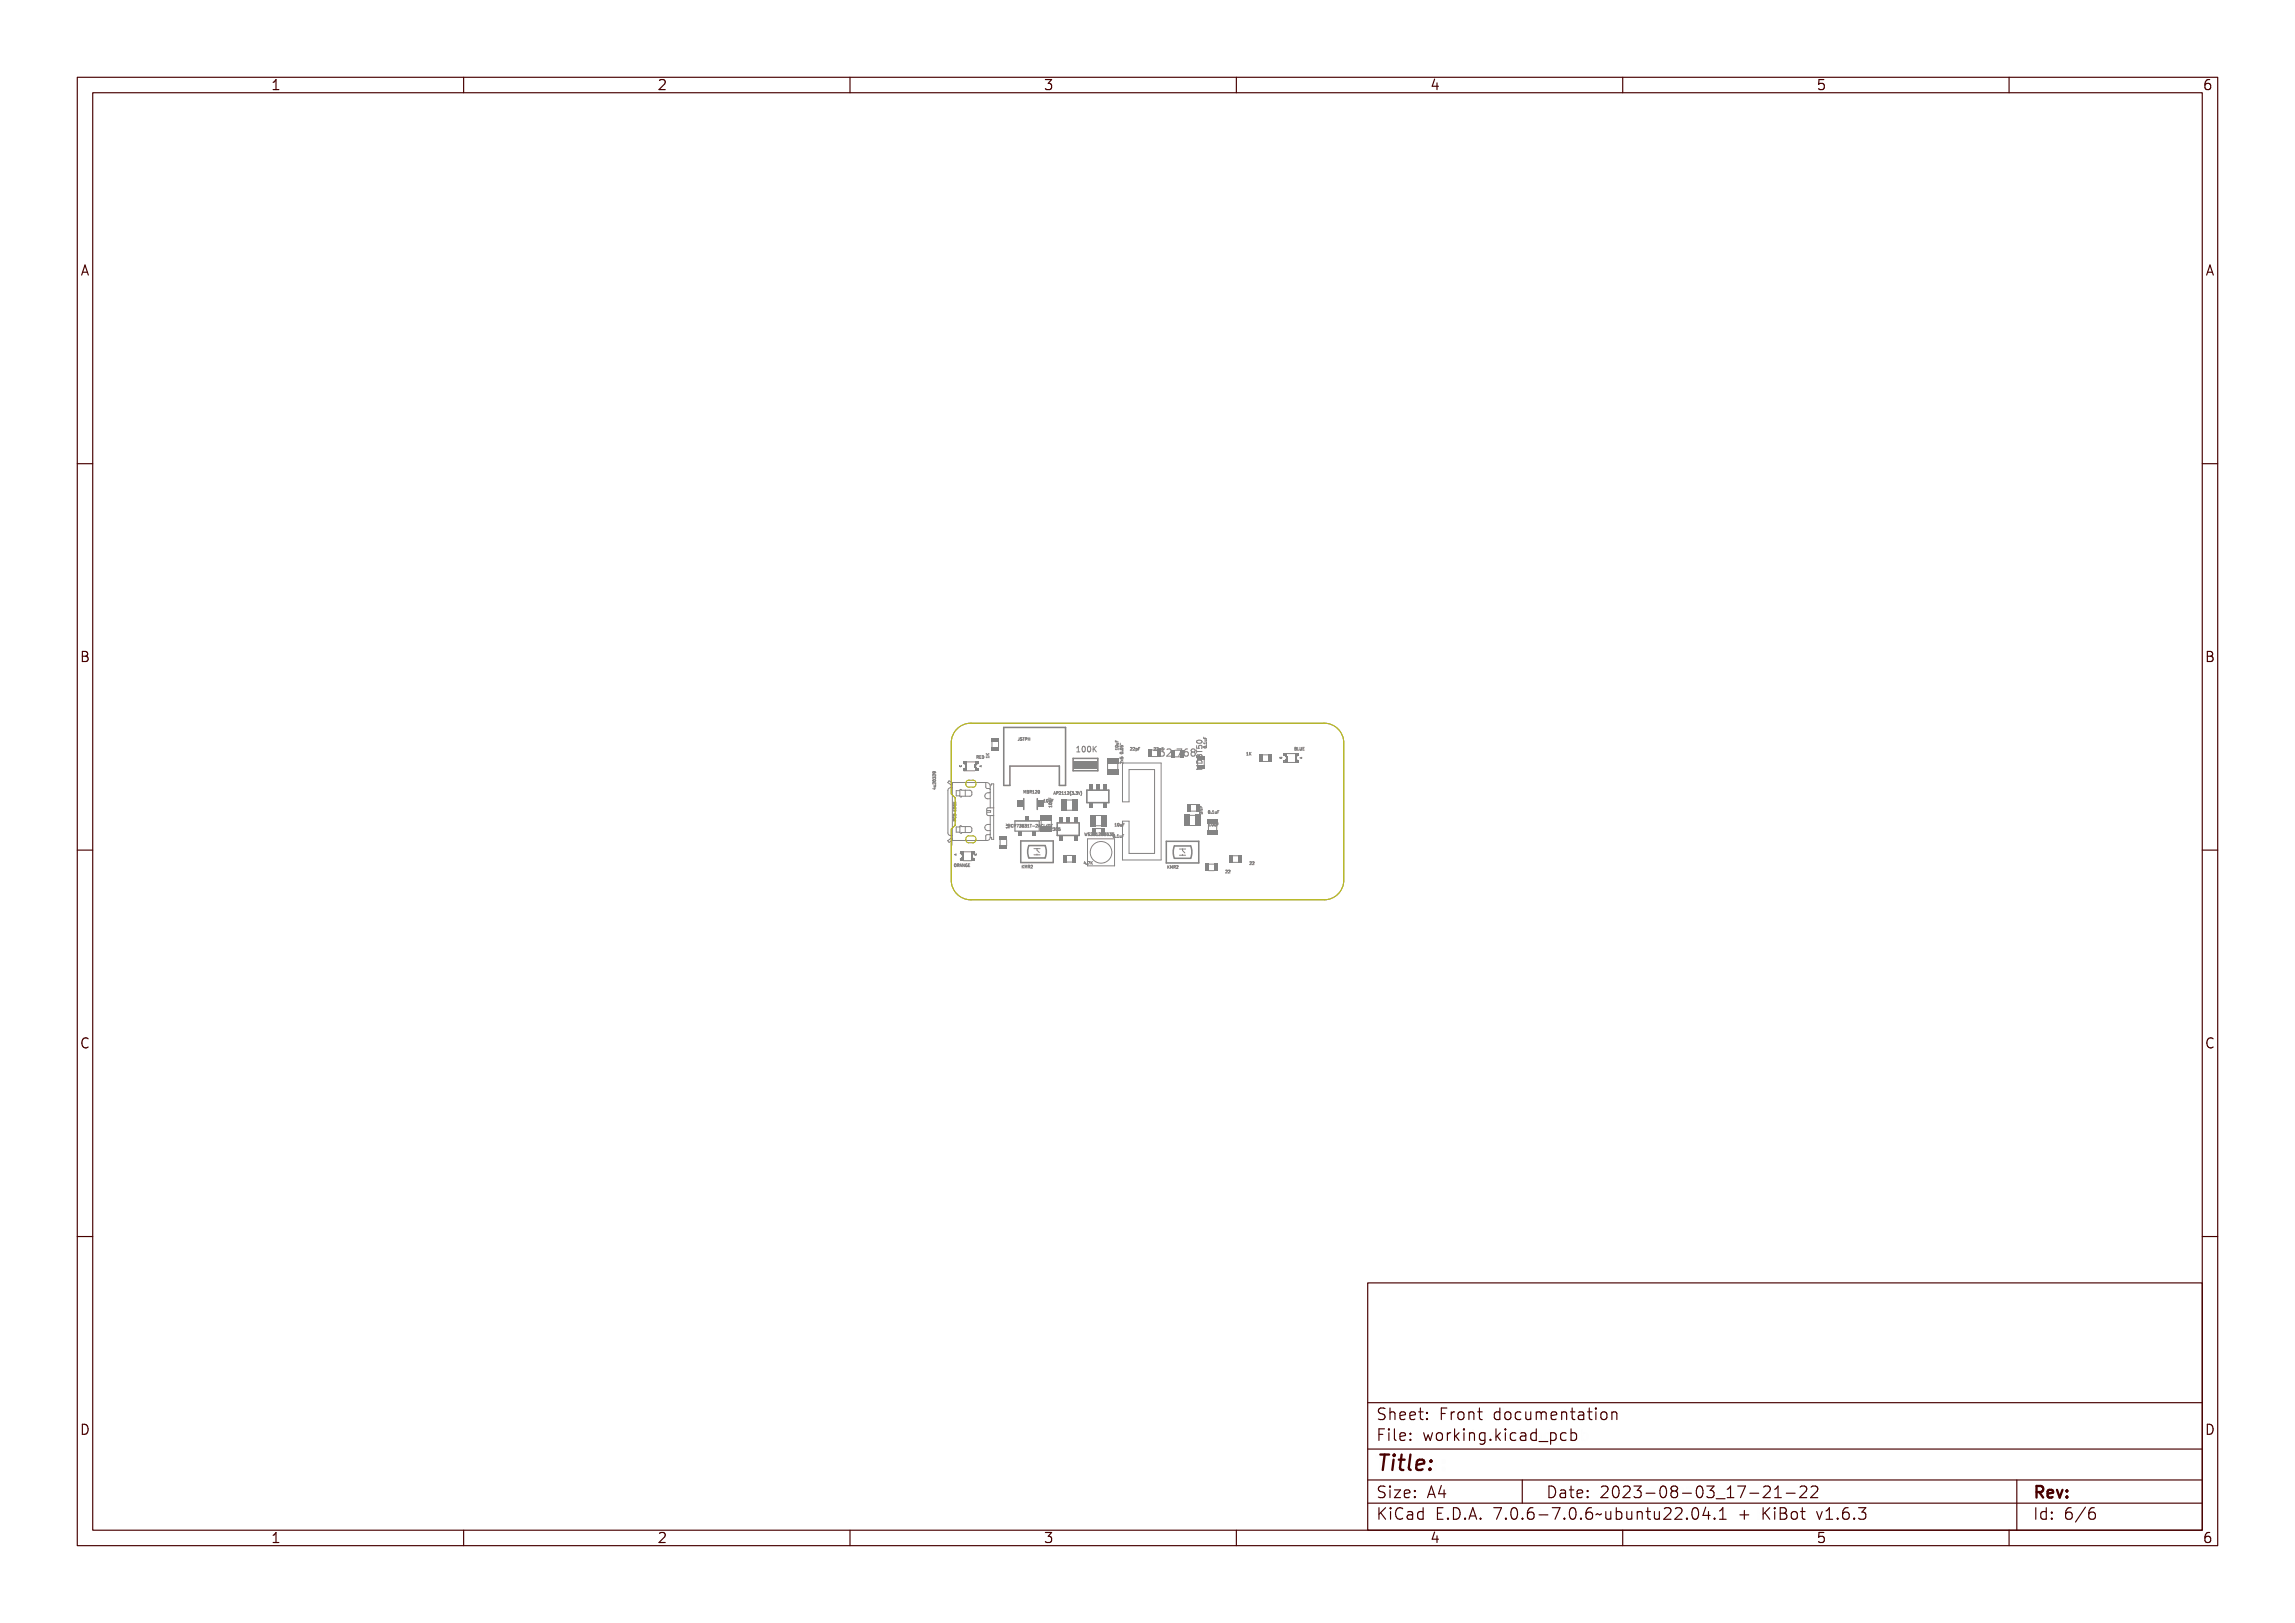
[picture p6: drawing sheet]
<svg xmlns="http://www.w3.org/2000/svg" width="297mm" height="210mm" viewBox="0 0 297 210" stroke-linecap="round" stroke-linejoin="round" font-family="sans-serif">
<defs><g id="words">
<text font-size="2.7" fill="#480000" x="178" y="190.3">Title:</text>
<g font-size="2" fill="#480000">
<text x="178" y="183.7">Sheet: Front documentation</text>
<text x="178" y="186.5">File: working.kicad_pcb</text>
<text x="178" y="193.9">Size: A4</text>
<text x="178" y="196.6">KiCad E.D.A. 7.0.6-7.0.6~ubuntu22.04.1 + KiBot v1.6.3</text>
<text x="200" y="193.9">Date: 2023-08-03_17-21-22</text>
<text x="263" y="196.6">Id: 6/6</text>
<text x="263" y="193.9">Rev:</text>
</g>
<g font-size="1.7" fill="#480000">
<text x="35" y="11.7">1</text>
<text x="85" y="11.7">2</text>
<text x="135" y="11.7">3</text>
<text x="185" y="11.7">4</text>
<text x="235" y="11.7">5</text>
<text x="285" y="11.7">6</text>
<text x="10.5" y="35.7">A</text>
<text x="285.5" y="35.7">A</text>
<text x="10.5" y="85.6">B</text>
<text x="285.5" y="85.6">B</text>
<text x="10.5" y="135.7">C</text>
<text x="285.5" y="135.7">C</text>
<text x="10.5" y="185.6">D</text>
<text x="285.5" y="185.6">D</text>
<text x="35" y="199.7">1</text>
<text x="85" y="199.7">2</text>
<text x="135" y="199.7">3</text>
<text x="185" y="199.7">4</text>
<text x="235" y="199.7">5</text>
<text x="285" y="199.7">6</text>
</g>
<text font-size="1.2" fill="#848484" x="149.9" y="98">32.768</text>
<text font-size="1" fill="#848484" x="139.7" y="97.3">100K</text>
<g font-size=".5" fill="#848484">
<text x="131.7" y="95.9">JSTPH</text>
<text x="126.5" y="98.1">RED</text>
<text x="128" y="98.2" transform="rotate(-90 128 98.2)">1K</text>
<text x="144.8" y="97.1" transform="rotate(-90 144.8 97.1)">10uF</text>
<text x="145.4" y="98.9" transform="rotate(-90 145.4 98.9)">2x5 0.05&quot;</text>
<text x="146.4" y="97.1">22pF</text>
<text x="149.5" y="97.1">22pF</text>
<text x="156.2" y="96.9" transform="rotate(-90 156.2 96.9)">0.1uF</text>
<text x="161.4" y="97.7">1K</text>
<text x="167.7" y="97.1">BLUE</text>
<text x="121.1" y="102.2" transform="rotate(-90 121.1 102.2)">4u20329</text>
<text x="130.6" y="107.3" transform="rotate(-90 130.6 107.3)">1K</text>
<text x="131.3" y="107">MCP73831T-2ACI/OT</text>
<text x="132.9" y="102.6">MBR120</text>
<text x="134.7" y="107.5">DMG2305</text>
<text x="135.2" y="103.8">10uF</text>
<text x="136.2" y="104.5" transform="rotate(-90 136.2 104.5)">10uF</text>
<text x="136.6" y="102.8">AP2112(3.3V)</text>
<text x="144.2" y="106.9">10uF</text>
<text x="155.7" y="105.4" transform="rotate(-90 155.7 105.4)">DNP</text>
<text x="156.3" y="105.3">0.1uF</text>
<text x="156.4" y="106.9">10uF</text>
<text x="123.4" y="112.2">ORANGE</text>
<text x="132.2" y="112.4">KMR2</text>
<text x="140.2" y="111.9">4.7K</text>
<text x="141.1" y="108.1">WS2812B3535</text>
<text x="144" y="108.4">0.1uF</text>
<text x="151" y="112.4">KMR2</text>
<text x="158.5" y="113">22</text>
<text x="161.6" y="111.9">22</text>
</g>
</g></defs>
<g fill="none" stroke="#848484" stroke-width=".13">
<path d="M120.9 99.8l.1 .1-.1 .2M121.1 99.9h.1M121.1 99.9h-.3v.2M121.1 99.9v.1M124.2 99.1v.1h.2M124.2 99.1h.1M124.2 99.1l.1 .1 .1-.1a.11 .11 0 0 1-.1 .2 .11 .11 0 0 1-.1-.2zM124.4 99.2h.1M124.4 99.1h.1M124.4 99.1v.1M126.6 97.8h.2l-.1 .2 .1 .1-.1-.1-.1 .1zM126.6 97.8l.1 .1h-.1z"/>
<path d="M126.8 99.2l.2-.1v.2zM126.8 99.2h.2zM126.9 97.8h.2h-.2v.1h.2l-.2 .1v.1h.2h-.2zM126.9 99.1v.1M127 99.1h-.2l.2 .1M127.2 97.8a.18 .18 0 0 1 .2 .2 .18 .18 0 0 1-.2 .1zM127.2 97.8a.14 .14 0 0 1 .1 .2 .14 .14 0 0 1-.1 .1zM131.8 95.5h.1l-.1 .4-.1-.1h.1v-.3zM132 95.5h.2l-.2 .1a.14 .14 0 0 1 .2 .2 .13 .13 0 0 1-.2 0h.2l-.2-.2zM132.3 95.5h.2h-.1v.4v-.4zM132.6 95.5h.1a.11 .11 0 0 1 .1 .1 .11 .11 0 0 1-.2 .1v.2zM132.6 95.5l.1 .1v.1h-.1z"/>
<path d="M132.9 95.5v.1h.2v-.1v.4v-.2h-.2v.2zM139.3 97.3h.5M139.5 96.6l-.2 .2M139.8 96.6h.3v.6h.2v.1h-.4v-.1h.1v-.6l-.2 .1zM140.4 96.6h.1a.35 .35 0 0 1 .3 .3 .35 .35 0 0 1-.3 .4l-.1-.2zM140.5 96.6a.29 .29 0 0 1 .2 .3 .29 .29 0 0 1-.2 .3v-.3zM141 96.6h.1a.35 .35 0 0 1 .3 .3 .35 .35 0 0 1-.3 .4l-.1-.2zM141.1 96.6a.29 .29 0 0 1 .2 .3 .29 .29 0 0 1-.2 .3v-.3zM141.6 96.6v.3l.4-.3h.1l-.3 .2 .3 .5h-.1l-.3-.4-.1 .4zM144.3 95.8v.2M144.4 96.9h.4v.2l-.4-.1v.1zM144.4 96v.1h.1l.1-.1v.1l.2 .1h-.4z"/>
<path d="M144.4 96.6a.17 .17 0 0 1 .2 0 .17 .17 0 0 1 .1 .2h-.3zM144.4 96.7h.3l-.2 .1zM144.5 96.3h.3l-.1 .2h-.2l.2-.1zM145 96.2h.1M145 98.1l.1 .1a.12 .12 0 0 1 .1-.1 .12 .12 0 0 1 .2 0 .12 .12 0 0 1-.1 .2l-.1-.2v.2h-.2zM145 96.6l.1 .2a.12 .12 0 0 1 .1-.2 .12 .12 0 0 1 .2 .1 .12 .12 0 0 1-.1 .1l-.1-.1v.1h-.2zM145 96.4h.1zM145 96.4l.1 .1zM145 97.5a.17 .17 0 0 1 .2 0 .17 .17 0 0 1 .1 .2h-.2zM145 97a.17 .17 0 0 1 .2-.1 .17 .17 0 0 1 .1 .2h-.2zM145 98.7h.1l.2 .1 .1-.2v.3l-.3-.2-.1 .2zM145.1 97.6h.2l-.2 .1z"/>
<path d="M145.1 97h.2l-.2 .1zM145.1 98.3l.1 .1 .2-.1-.1 .2 .1 .1-.2-.1-.1 .1 .1-.1zM145.3 97.3h.1zM146.5 96.7a.16 .16 0 0 1 .2 .1 .16 .16 0 0 1-.2 .2l.2 .1h-.2l.1-.3zM146.5 96.9l-.2 .2h.2M146.7 96.7a.16 .16 0 0 1 .3 .1 .16 .16 0 0 1-.2 .2l.2 .1h-.3l.2-.3zM147 96.8h.1a.12 .12 0 0 1 .2 .1 .12 .12 0 0 1-.2 .1l-.1 .2zM147.1 96.9h.1v.1zM147.4 96.7h.2h-.2v.2h.1h-.1v.2zM149.5 96.8a.16 .16 0 0 1 .2 .1 .16 .16 0 0 1-.1 .2h.1h-.2l.2-.3zM149.5 96.9l-.2 .2h.2M149.8 96.8a.16 .16 0 0 1 .2 .1 .16 .16 0 0 1-.2 .2h.2h-.2l.2-.3z"/>
<path d="M150 97.1a.27 .27 0 0 1 .4 0 .27 .27 0 0 1 0 .4 .29 .29 0 0 1 .1 .4 .29 .29 0 0 1-.5 .1v-.2a.22 .22 0 0 0 .3 .1 .22 .22 0 0 0 0-.4h-.2v-.1h.1a.18 .18 0 0 0 .2-.2 .18 .18 0 0 0-.3 0h-.1zM150.1 96.8v.1a.12 .12 0 0 1 .2 .1 .12 .12 0 0 1-.2 .1v.1zM150.2 96.9v.2zM150.4 96.7h.2l-.2 .1v.1h.2h-.2v.2zM150.8 97.1a.33 .33 0 0 1 .5 .1 .33 .33 0 0 1-.2 .5l-.2 .2h.4v.1h-.6l.2-.4a.25 .25 0 0 0 .3-.2 .25 .25 0 0 0-.3-.3l-.1 .1zM151.7 97.8h.2v.2h-.2zM152.2 97.1h.6l-.3 .9h-.1l.3-.8h-.5zM153.1 97.2l.2-.2 .2 .1v.1a.27 .27 0 0 0-.3 0 .27 .27 0 0 0-.1 .3 .3 .3 0 0 1 .5 .1 .3 .3 0 0 1-.2 .4 .3 .3 0 0 1-.4-.3zM153.8 97.1a.26 .26 0 0 1 .4 0 .26 .26 0 0 1-.1 .4 .26 .26 0 0 1 .1 .4 .26 .26 0 0 1-.4 0 .26 .26 0 0 1 .1-.4l-.1-.2zM154.9 96.5v.3h.3v-.3h.3l.1 .1-.1 .2M154.9 97v.4M154.9 97.2h.7"/>
<path d="M154.9 97.7h.2l.1 .1 .1-.1 .1-.1 .2 .2v.2h-.7zM154.9 95.8a.34 .34 0 0 1 .4-.1 .34 .34 0 0 1 .2 .4 .34 .34 0 0 1-.4 .1 .34 .34 0 0 1-.2-.3zM155 98.4a.37 .37 0 0 1 .4 0 .37 .37 0 0 1 .2 .3h-.7zM155 99.2h.6v.1h-.6l.4 .1-.4 .2h.6v.1h-.6v-.1l.3-.1-.3-.1zM155 97.5v.2h.6v.1h-.6v.2zM155 97.1v.2h.2a.23 .23 0 0 1 .1-.3 .23 .23 0 0 1 .3 .1 .23 .23 0 0 1-.1 .3 .18 .18 0 0 0 .1-.2 .18 .18 0 0 0-.3-.1 .18 .18 0 0 0 0 .3h-.3zM155 98.2l.2-.1 .1 .2a.19 .19 0 0 1 .2-.2 .19 .19 0 0 1 .1 .3v.2h-.6zM155 96.5l.3-.1a.27 .27 0 0 1 .4 .3 .39 .39 0 0 1-.4 .2 .39 .39 0 0 1-.3-.2zM155 96.6a.31 .31 0 0 1 .6 .1 .31 .31 0 0 1-.6-.1zM155 98.8l.3-.1a.32 .32 0 0 1 .3 .4h-.6zM155.1 98.3h.1v.2h-.2zM155.1 98.8h.3l.2 .2h-.6z"/>
<path d="M155.2 97.8v.2M155.4 98.2h.1l.1 .3h-.3zM155.6 99.1h-.7l.5 .2-.5 .2h.7M155.8 96.1l.4-.1v.2h-.3h-.1zM155.8 95.4l.1 .2h.1v-.1v.1l.2 .1h-.4zM155.8 96.7a.17 .17 0 0 1 .3-.1 .17 .17 0 0 1 0 .2h-.2zM155.9 96.7h.3l-.3 .1zM155.9 95.8h.3v.1l-.3 .1 .3-.1zM156.1 96.4l.1 .1zM165.6 98l.1 .1 .2-.1M165.6 98h.1M165.7 98h-.1"/>
<path d="M165.7 98l.1 .1 .1-.1a.11 .11 0 0 1-.1 .2 .11 .11 0 0 1-.1-.2zM165.9 98h.1M167.6 96.9h.1M167.7 96.7h-.1v.4h.1M167.8 96.7h.1v.2a.1 .1 0 0 1 .1 .1 .1 .1 0 0 1-.1 0h-.1zM167.8 96.9h.1v.1h-.1zM167.8 96.7l.1 .1h-.1zM168.1 96.7v.3h.2h-.2zM168.3 98.1l.2-.1v.2zM168.3 98.1h.1zM168.3 96.7l.1 .3h.1v-.3l.1 .2a.14 .14 0 0 1-.2 .2 .12 .12 0 0 1-.1-.2zM168.4 98v.1"/>
<path d="M168.5 98l-.3 .1h.3M168.6 96.7h.3h-.2v.1h.1l-.1 .1v.1h.2h-.3zM120.8 102h.3l-.1 .2zM120.8 101.2a.17 .17 0 0 1 .2-.1 .17 .17 0 0 1 .1 .2h-.3zM120.8 101.4h.1l.2 .2v-.2v.2l-.2-.2-.1 .2zM120.8 100.8h.3v.2l-.1-.2v.2l-.2-.1v.1zM120.8 100.6l.1-.1 .2 .2v-.2v.2l-.2-.1-.1 .1zM120.8 100.2a.18 .18 0 0 1 .3 0 .18 .18 0 0 1 0 .2l-.1-.1a.12 .12 0 0 1-.1 .1 .12 .12 0 0 1-.1-.2zM120.8 101.2h.3l-.2 .1zM120.8 102h.2v.2zM120.9 101.7h.2v.2h-.2l.2-.1zM123.4 103.8v.1h.3v-.1"/>
<path d="M123.4 104.8v.1h.3v-.1M123.4 104.1a.16 .16 0 0 0 .1 .2 .16 .16 0 0 0 .2-.2l-.1 .1M123.4 104.8v.1h.1v-.1l.1 .1h.1v-.1v.2h-.3zM123.4 103.9v.2h.1v-.2l.1 .2h.1v-.2v.2h-.3zM123.4 105.7a.15 .15 0 0 0 .1 .2 .15 .15 0 0 0 .2-.2M123.4 105.6a.12 .12 0 0 0 .1 .1 .12 .12 0 0 0 .2-.1 .15 .15 0 0 1-.2 .2 .15 .15 0 0 1-.1-.2zM123.4 104.2a.12 .12 0 0 0 .1 .2 .12 .12 0 0 0 .2-.1h-.2v-.1h.2a.16 .16 0 0 1-.1 .2 .16 .16 0 0 1-.2-.2zM123.4 104.5a.18 .18 0 0 1 .2-.1 .18 .18 0 0 1 .1 .2h-.3zM123.4 105.9h.1l.1 .1 .1 .1h-.3zM123.4 105.3h.3v.2h-.3zM123.4 104.5h.3v.2h-.3zM123.4 105.4l.1 .1h-.1z"/>
<path d="M123.4 105.9l.1 .1h-.1zM123.4 104.6h.3v.1h-.3zM123.5 111.9v-.1a.16 .16 0 0 1 .2 .2 .16 .16 0 0 1-.2 .2zM123.5 105.4h-.1v.1h.3v-.1h-.2M123.5 105.4h.1M123.5 111.9h.1l-.1 .3zM123.5 103.8v.1M123.5 104.8v.1M123.5 105.4v.1M123.5 106.2v-.1l-.1-.1v.2h.3M123.6 110.6l.2-.1v.2zM123.6 105.4h.1v.1h-.1z"/>
<path d="M123.6 110.6h.1zM123.7 110.5v.1M123.7 111.8l.2 .1v.1l.1 .2-.2-.2-.1 .2zM123.8 110.5l-.3 .1 .3 .1M123.8 111.9l.1 .1h-.1zM124.1 111.8l.2 .4-.1-.1-.2 .1zM124.1 111.9l.1 .2h-.1zM124.3 111.8l.2 .3v-.3v.4l-.1-.3-.1 .3zM124.6 111.9h.2a.12 .12 0 0 0-.2 .1 .12 .12 0 0 0 .2 .1l-.1-.1h.1v.2a.17 .17 0 0 1-.2-.1 .17 .17 0 0 1 0-.2zM124.9 111.8h.2l-.1 .1v.1h.1h-.1v.2h.1h-.2zM125.3 112h.2M125.5 111.8h-.2v.3h.2"/>
<path d="M126.1 110.6h.2M126.1 110.5v.1M126.1 110.5h.1M126.2 110.5l.1 .1v-.1a.11 .11 0 0 1 0 .2 .11 .11 0 0 1-.1-.2zM126.3 110.6h.1M126.3 110.5h.1M126.4 110.5v.1M126.4 110.6h-.1M131.1 106.7a.17 .17 0 0 0-.2 .2 .17 .17 0 0 0 .2 .1M131.1 106.7h.1M131.3 106.7l.1 .1 .2-.1v.3l-.1-.3v.2l-.1-.2-.1 .3zM131.7 106.7h.1a.12 .12 0 0 0-.1 .1 .12 .12 0 0 0 .1 .2 .17 .17 0 0 1-.2-.1 .17 .17 0 0 1 .1-.2z"/>
<path d="M131.9 106.7h.1a.11 .11 0 0 1 .1 .1 .11 .11 0 0 1-.1 .1l-.1 .1zM132 106.7h.1v.1h-.1zM132.2 112l.1 .2 .2-.2-.2 .2 .2 .2-.2-.2-.1 .2zM132.2 106.7h.2l-.1 .3 .1-.3zM132.5 112l.1 .2 .1-.2v.4v-.3l-.1 .1-.1-.1v.3zM132.5 106.7h.2l-.1 .3h-.1l.2-.1-.1-.1 .1-.1zM132.7 102.3l-.1 .2-.1-.2v.3M132.8 112l.2 .1-.1 .1 .1 .2-.1-.2-.1 .2zM132.8 106.7h.2a.2 .2 0 0 1-.2 .3zM132.8 112.1l.1 .1h-.1zM132.9 102.3l.1 .2 .2-.2v.3l-.1-.3-.1 .2-.1-.2v.3zM133.1 112a.16 .16 0 0 1 .2 .1 .16 .16 0 0 1-.2 .2l.2 .1h-.2l.1-.3z"/>
<path d="M133.1 106.7h.2l-.1 .3h-.1l.2-.1-.2-.1 .1-.1zM133.2 102.3h.2v.1a.1 .1 0 0 1 0 .2 .1 .1 0 0 1-.1 0h-.1zM133.3 102.5h.1v.1h-.1zM133.3 102.3l.1 .1h-.1zM133.4 106.7h.1l.1 .3h-.2l.1-.3zM133.5 112l.1 .1-.2 .2h.2M133.5 102.3h.2l-.1 .2 .2 .1-.2-.1-.1 .1zM133.5 102.3l.2 .1h-.2zM133.6 106.7h.3h-.1v.3v-.3zM133.8 102.3h.1l.1 .3h-.2l.1-.3zM134 106.9h.1zM134.1 102.3a.16 .16 0 0 1 .2 .1 .16 .16 0 0 1-.2 .2h.2h-.2l.1-.2z"/>
<path d="M134.3 106.7a.16 .16 0 0 1 .2 .1 .16 .16 0 0 1-.2 .2h.2h-.2l.1-.2zM134.4 102.3a.16 .16 0 0 1 .2 .2 .16 .16 0 0 1-.2 .1zM134.5 102.3l.1 .1-.1 .2zM134.6 106.7l.2 .3-.1-.1-.2 .1zM134.7 106.7v.2h-.1zM134.7 107.2a.18 .18 0 0 1 .3 .1 .18 .18 0 0 1-.3 .2zM134.8 107.2a.14 .14 0 0 1 .1 .1 .14 .14 0 0 1-.1 .2zM134.9 106.7h.2a.12 .12 0 0 0-.2 .1 .14 .14 0 0 0 .2 .2h-.1a.17 .17 0 0 1-.2-.1 .17 .17 0 0 1 .1-.2zM135 107.2l.1 .1 .2-.1v.3l-.1-.3v.2l-.1-.2-.1 .3zM135.1 103.8h.2M135.1 103.5h.1M135.1 106.7h.2v.3h-.2h.1z"/>
<path d="M135.3 103.4h.1l.1 .4h-.2l.1-.3zM135.3 107.2h.2a.12 .12 0 0 0-.1 .1 .12 .12 0 0 0 .1 .2l-.1-.2h.1v.2a.17 .17 0 0 1-.2-.1 .17 .17 0 0 1 0-.2zM135.6 106.7l-.2 .4zM135.6 103.4a.16 .16 0 0 1 .2 .2 .16 .16 0 0 1-.2 .1zM135.6 107.2a.16 .16 0 0 1 .2 .1 .16 .16 0 0 1-.1 .2h.1h-.2l.2-.2zM135.6 103.5h.1v.2zM135.7 106.7h.1a.16 .16 0 0 1 .1 .2 .16 .16 0 0 1-.2 .1zM135.7 103.2v.2M135.8 106.7l.1 .1-.1 .2zM135.8 104.4l.4-.1v.2l-.4-.1v.1zM135.8 103.4v.2h.1l.1-.2v.2h.2h-.4zM135.8 104.1a.17 .17 0 0 1 .2-.1 .17 .17 0 0 1 .1 .2h-.3z"/>
<path d="M135.8 103.5l.1 .2 .1-.2v.3h-.1zM135.8 104.1h.3l-.2 .1zM135.9 103.7h.3l-.1 .2h-.2l.2-.1zM135.9 107.2h.2l-.1 .3h-.1l.2-.1-.1-.1 .1-.1zM136 106.7h.3h-.2v.3v-.3zM136.1 103.4h.3l-.2 .1v.1h.1h-.1v.2zM136.3 107.2a.16 .16 0 0 1 .1 .1 .16 .16 0 0 1-.2 .2zM136.3 107.2l.1 .1-.1 .2zM136.4 102.7h.2M136.5 102.4l-.1 .4M136.5 107.2h.2l-.2 .1a.12 .12 0 0 1 .2 .1 .12 .12 0 0 1-.1 .1 .12 .12 0 0 1-.1 0l.2-.1-.2-.1zM136.7 102.4l.2 .4-.1-.1-.2 .1z"/>
<path d="M136.7 102.5l.1 .1h-.1zM136.9 102.4h.1a.14 .14 0 0 1 .2 .2 .11 .11 0 0 1-.2 0l-.1 .2zM137 102.5h.1v.1h-.1zM137 107.4l.2 .1M137.2 107.1h-.2v.2h.2v.1M137.2 107.4v.1M137.2 102.4a.16 .16 0 0 1 .2 .2 .16 .16 0 0 1-.1 .1l.1 .1h-.2l.2-.3zM137.5 102.4h.2v.4h-.2l.1-.3zM137.8 102.4h.1l.1 .4h-.2l.1-.3zM138.1 102.4a.16 .16 0 0 1 .2 .2 .16 .16 0 0 1-.2 .1l.2 .1h-.2l.2-.3zM138.5 102.4l.1 .4-.2-.1zM138.7 102.4l.2 .1-.1 .3h-.1l.1-.1-.1-.1 .1-.1z"/>
<path d="M139 102.7l.1 .1zM139.3 102.4l.2 .1-.1 .3h-.1l.1-.1-.1-.1 .1-.1zM139.5 102.4l.2 .3 .1-.3-.1 .4zM139.9 102.4l.1 .2-.1 .2zM140.4 111.5l.1 .3-.1 .1-.2-.1zM140.4 111.6v.2h-.1zM140.4 107.8l.1 .3v-.2l.1 .2 .1-.3M140.6 111.8l.1 .1zM140.8 108.1h.1M140.8 111.5h.2l-.1 .4 .1-.3zM141 107.8h-.2l.1 .2M141.1 107.8v.2l.1-.1 .1 .1v-.2v.3l-.1-.2-.1 .2z"/>
<path d="M141.1 111.5l.1 .2 .2-.2-.2 .2 .2 .2-.2-.2-.1 .2zM141.4 107.8h.2l-.2 .1a.12 .12 0 0 1 .2 0 .12 .12 0 0 1 0 .2 .12 .12 0 0 1-.2-.1h.2l-.2-.1zM141.7 107.8a.16 .16 0 0 1 .2 .1 .16 .16 0 0 1-.2 .2h.2h-.2l.1-.2zM141.8 107.2h.7M142 107.8h.2a.2 .2 0 0 1-.2 .3zM142.3 107.8h.1l.1 .3h-.2l.1-.3zM142.6 107.8a.16 .16 0 0 1 .2 .1 .16 .16 0 0 1-.2 .2h.2h-.2l.1-.2zM142.8 107.8h.3l-.1 .3h-.2zM142.9 107.9l.1 .1v.1h-.1zM142.9 107.8l.1 .1h-.1zM143.1 107.8h.2v.3h-.2l.2-.1-.1-.1 .1-.1zM143.4 107.8h.2l-.1 .1a.12 .12 0 0 1 .1 .1 .12 .12 0 0 1 0 .1 .12 .12 0 0 1-.2 0l.2-.1-.2-.1z"/>
<path d="M143.7 107.8h.2v.3h-.2l.2-.1-.1-.1 .1-.1zM144 107.8h.2l-.1 .1a.12 .12 0 0 1 .1 .1 .12 .12 0 0 1 0 .1 .12 .12 0 0 1-.2 0l.2-.1-.2-.1zM144 108.1a.16 .16 0 0 1 .2 .1 .16 .16 0 0 1-.2 .2zM144.1 108.1l.1 .1-.1 .2zM144.2 106.6h.2v.3h-.2l.1-.3zM144.4 108.3v.1zM144.6 106.6a.16 .16 0 0 1 .1 .2 .16 .16 0 0 1-.2 .1zM144.6 106.6l.1 .1-.1 .2zM144.6 108.1h.1l.1 .3h-.2l.1-.3zM144.8 106.7l.1 .2 .1-.2v.2h-.2zM144.9 108.1l.1 .3 .1-.3v.3h-.2zM145.1 106.6h.2h-.1v.1h.1l-.1 .1v.1z"/>
<path d="M145.2 108.1h.2h-.2v.1h.2h-.2v.2zM145.3 106.5h.2M151 112.1l.1 .1 .2-.1-.1 .1 .1 .2-.2-.2-.1 .2zM151.3 112.1l.1 .1 .2-.1v.3l-.1-.3v.2l-.1-.2-.1 .3zM151.6 112.1h.2v.2l.1 .1-.2-.1-.1 .1zM151.7 112.1l.1 .1h-.1zM151.9 112.1a.16 .16 0 0 1 .2 .1 .16 .16 0 0 1-.1 .2h.1h-.2l.2-.2zM152.3 112l.2 .1-.3 .3h.3M155.3 104.4h-.1M155.3 104.4h.1M155.3 104.9h.4l-.3 .1 .3 .1h-.4l.3-.2zM155.3 104.6h.2v.1l.2 .1h-.4z"/>
<path d="M155.3 105.2h.3l.1 .2h-.4zM155.4 104.6h.1v.1h-.2zM155.4 105.2h.2v.1h-.3zM156.4 104.9a.16 .16 0 0 1 .1 .2 .16 .16 0 0 1-.2 .2zM156.4 105l.1 .1-.1 .2zM156.4 106.6h.2v.3h-.2l.1-.3zM156.7 105.2v.1zM156.8 106.6a.16 .16 0 0 1 .1 .1 .16 .16 0 0 1-.2 .2zM156.8 106.6l.1 .1-.1 .2zM156.9 105l.1-.1 .1 .4h-.2l.1-.3zM157 106.7l.1 .2 .1-.2v.2h-.2zM157.2 105l.1 .3 .1-.3v.3h-.2z"/>
<path d="M157.3 106.6h.2h-.1v.1h.1h-.1v.2zM157.5 104.9h.2l-.2 .1v.1h.2h-.2v.2zM157.5 106.5h.2"/>
<circle cx="140.6" cy="96.9" r=".06"/>
<circle cx="141.2" cy="96.9" r=".06"/>
<circle cx="144.6" cy="96.7" r=".03"/>
<circle cx="145.2" cy="97" r=".03"/>
<circle cx="145.2" cy="97.6" r=".03"/>
<circle cx="153.3" cy="97.7" r=".2"/>
<circle cx="154" cy="97.3" r=".16"/>
<circle cx="154" cy="97.7" r=".18"/>
<circle cx="155.3" cy="96.7" r=".06"/>
<circle cx="156" cy="96.7" r=".03"/>
<circle cx="120.9" cy="100.3" r=".08"/>
<circle cx="121" cy="101.2" r=".03"/>
<circle cx="132.9" cy="106.9" r=".07"/>
<circle cx="132.9" cy="106.8" r=".06"/>
<circle cx="134.5" cy="102.4" r=".03"/>
<circle cx="135.7" cy="103.6" r=".03"/>
<circle cx="136" cy="104.1" r=".03"/>
<circle cx="136.3" cy="107.3" r=".03"/>
<circle cx="142.1" cy="108" r=".07"/>
<circle cx="142.1" cy="107.9" r=".06"/>
<circle cx="144.1" cy="108.2" r=".03"/>
<circle cx="144.6" cy="106.8" r=".03"/>
<circle cx="156.4" cy="105.1" r=".03"/>
<circle cx="156.8" cy="106.7" r=".03"/>
</g>
<g fill="#848484">
<path d="M141.3 107.2h.5v.9h-.5z" fill-rule="evenodd"/>
<path d="M142.5 107.2h.5v.9h-.5z" fill-rule="evenodd"/>
</g>
<path d="M156.4 106.5v1M157.5 106.5v1" fill="none" stroke="#848484" stroke-width=".13"/>
<g fill="#848484">
<path d="M156.3 106h1.3v.6h-1.3z" fill-rule="evenodd"/>
<path d="M156.3 107.4h1.3v.6h-1.3z" fill-rule="evenodd"/>
</g>
<g fill="none" stroke="#848484" stroke-width=".13">
<path d="M166.2 97.7a.35 .35 0 0 1 .3 .4 .35 .35 0 0 1-.3 .3M166.2 98.7h1.4M166.6 97.5h1M168 97.7a.35 .35 0 0 0-.3 .4 .35 .35 0 0 0 .3 .3"/>
<circle cx="166.3" cy="98.5" r=".1"/>
</g>
<g fill="#848484">
<path d="M166.1 98.4h.1v.3h-.1z" fill-rule="evenodd"/>
<path d="M167.6 98.4h.5v.3h-.5z" fill-rule="evenodd"/>
<path d="M166.3 98.4h.3v.3h-.3z" fill-rule="evenodd"/>
<path d="M166.4 98.3h.2v.1h-.2z" fill-rule="evenodd"/>
<path d="M167.6 98.3h.3v.1h-.3z" fill-rule="evenodd"/>
<path d="M166.4 97.9h.2v.4h-.2z" fill-rule="evenodd"/>
<path d="M167.6 97.9h.2v.4h-.2z" fill-rule="evenodd"/>
<path d="M166.4 97.8h.2v.1h-.2z" fill-rule="evenodd"/>
<path d="M167.6 97.8h.3v.1h-.3z" fill-rule="evenodd"/>
<path d="M166.1 97.5h.5v.3h-.5z" fill-rule="evenodd"/>
<path d="M167.6 97.5h.5v.3h-.5z" fill-rule="evenodd"/>
</g>
<path d="M128.4 96v.7M129.2 96v.7" fill="none" stroke="#848484" stroke-width=".13"/>
<g fill="#848484">
<path d="M128.3 95.5h1v.5h-1z" fill-rule="evenodd"/>
<path d="M128.3 96.7h1v.5h-1z" fill-rule="evenodd"/>
</g>
<path d="M143.3 98.8v.7M144.7 98.8v.7" fill="none" stroke="#848484" stroke-width=".13"/>
<g fill="#848484">
<path d="M143.3 99.5h1.4v.8h-1.4z" fill-rule="evenodd"/>
<path d="M143.3 98.1h1.4v.7h-1.4z" fill-rule="evenodd"/>
</g>
<path d="M141.8 105.5h.7M141.8 106.8h.7" fill="none" stroke="#848484" stroke-width=".13"/>
<g fill="#848484">
<path d="M141.1 105.5h.7v1.4h-.7z" fill-rule="evenodd"/>
<path d="M142.5 105.5h.8v1.4h-.8z" fill-rule="evenodd"/>
</g>
<path d="M131.3 106.2h3.2" fill="none" stroke="#848484" stroke-width=".2"/>
<path d="M131.3 106.2v1.3h3.2v-1.3" fill="none" stroke="#848484" stroke-width=".15"/>
<g fill="#848484">
<path d="M131.8 107.6h.4v.6h-.4z" fill-rule="evenodd"/>
<path d="M132.7 105.6h.4v.6h-.4z" fill-rule="evenodd"/>
<path d="M133.6 107.6h.5v.6h-.5z" fill-rule="evenodd"/>
</g>
<g fill="none" stroke="#848484" stroke-width=".13">
<path d="M124.3 110.4a.35 .35 0 0 1 .3 .4 .35 .35 0 0 1-.3 .3M124.7 111.4h1M124.7 110.2h1.4M126.1 110.4a.35 .35 0 0 0-.3 .4 .35 .35 0 0 0 .3 .3"/>
<circle cx="126" cy="110.3" r=".1"/>
</g>
<g fill="#848484">
<path d="M126.1 110.2h.1v.3h-.1z" fill-rule="evenodd"/>
<path d="M124.2 110.2h.5v.3h-.5z" fill-rule="evenodd"/>
<path d="M125.7 110.2h.2v.3h-.2z" fill-rule="evenodd"/>
<path d="M125.7 110.5h.2v.1h-.2z" fill-rule="evenodd"/>
<path d="M124.4 110.5h.3v.1h-.3z" fill-rule="evenodd"/>
<path d="M125.7 110.6h.2v.4h-.2z" fill-rule="evenodd"/>
<path d="M124.5 110.6h.2v.4h-.2z" fill-rule="evenodd"/>
<path d="M125.7 111h.2v.1h-.2z" fill-rule="evenodd"/>
<path d="M124.4 111h.3v.1h-.3z" fill-rule="evenodd"/>
<path d="M125.7 111.1h.5v.3h-.5z" fill-rule="evenodd"/>
<path d="M124.2 111.1h.5v.3h-.5z" fill-rule="evenodd"/>
</g>
<path d="M129.4 108.7v.7M130.3 108.7v.7" fill="none" stroke="#848484" stroke-width=".13"/>
<g fill="#848484">
<path d="M129.4 109.4h.9v.5h-.9z" fill-rule="evenodd"/>
<path d="M129.4 108.2h.9v.5h-.9z" fill-rule="evenodd"/>
</g>
<path d="M136.8 106.5h2.9v1.6h-2.9z" fill="none" stroke="#848484" stroke-width=".2"/>
<g fill="#848484">
<path d="M138.9 108.1h.5v.7h-.5z" fill-rule="evenodd"/>
<path d="M138.9 105.8h.5v.6h-.5z" fill-rule="evenodd"/>
<path d="M138 105.8h.5v.6h-.5z" fill-rule="evenodd"/>
<path d="M137 108.1h.5v.7h-.5z" fill-rule="evenodd"/>
<path d="M137 105.8h.5v.6h-.5z" fill-rule="evenodd"/>
</g>
<path d="M129.9 94.1h8v7.5h-.8v-2.5h-6.4v2.5h-.8zM132.1 108.8h4.2v2.8h-4.2zM133.2 109.4h2.1a2.09 2.09 0 0 1 0 1.6h-2.1a2.09 2.09 0 0 1 0-1.6z" fill="none" stroke="#848484" stroke-width=".2"/>
<path d="M133.8 109.8h.8M133.8 110.6h.8M134.2 109.8v.2l.3 .3M134.2 110.5v.1M138 104.8h.8M138 103.5h.8" fill="none" stroke="#848484" stroke-width=".13"/>
<g fill="#848484">
<path d="M138.8 103.5h.7v1.4h-.7z" fill-rule="evenodd"/>
<path d="M137.3 103.5h.8v1.4h-.8z" fill-rule="evenodd"/>
</g>
<path d="M154.1 104.1h.8M154.1 105h.8" fill="none" stroke="#848484" stroke-width=".13"/>
<g fill="#848484">
<path d="M153.7 104.1h.5v.9h-.5z" fill-rule="evenodd"/>
<path d="M154.8 104.1h.5v.9h-.5z" fill-rule="evenodd"/>
</g>
<g fill="none" stroke="#848484" stroke-width=".13">
<path d="M123.2 101.9a.42 .42 0 0 0-.5 .4v5.5l.1 .3h.4M123.2 101.3l-.4-.3-.2 .3 .5 .3h.1M123.2 108.7l-.4 .3-.2-.2 .4-.3h.2v.9M124.2 102.3h-.5v.7h.5l.2 .1M124.3 102.2h-.1v.8M124.3 106.9h-.1v.8M124.3 102.2h.1M124.3 106.9h.1M124.3 102.2l.1 .1h1.2a.45 .45 0 0 1-.1 .7h-1.1M124.3 106.9l.1 .1h1.2a.45 .45 0 0 1-.1 .7h-1.1v.1l-.2-.1h-.5v-.7h.5M124.4 103v.1M124.9 102.3v.7"/>
<path d="M124.9 107v.7M127.6 101.3v.5a.48 .48 0 0 0 .5 .3v.1M127.7 104.9h.5v.2h-.5M128.1 104.5v-2.8l-.2-.4h-4.7v7.5h4.5l.2-.1 .2-.3M128.1 102.5v.1a.41 .41 0 0 0-.6 .2 .41 .41 0 0 0 .3 .6h.3M128.1 106.7h-.3a.4 .4 0 0 0-.4 .4 .4 .4 0 0 0 .4 .4h.3M128.1 107.9l-.5 .2v.6M128.1 105.5v2.9M128.2 101.6h.1v-.2h.3v7.2h-.3v-.2h-.2M128.6 104.5h-.7l-.2 .2 .1 .8h.8"/>
</g>
<path d="M138.9 98.1h3.2v1.6h-3.2z" fill="none" stroke="#848484" stroke-width=".2"/>
<path d="M138.9 98.4h3.1v1h-3.1z" fill-rule="evenodd" fill="#848484"/>
<path d="M149 97.9h.7M149 97h.7" fill="none" stroke="#848484" stroke-width=".13"/>
<path d="M148.5 97h.5v.9h-.5z" fill-rule="evenodd" fill="#848484"/>
<path d="M150.9 108.9h4.2v2.8h-4.2zM152 109.5h2.1a2.09 2.09 0 0 1 0 1.6h-2.1a2.09 2.09 0 0 1 0-1.6z" fill="none" stroke="#848484" stroke-width=".2"/>
<path d="M155 98.3v.7M155.8 98.3v.7M152.6 109.9h.8M152.6 110.7h.8M153 109.9v.2l.3 .3M153 110.6v.1" fill="none" stroke="#848484" stroke-width=".13"/>
<g fill="#848484">
<path d="M154.9 99h1v.5h-1z" fill-rule="evenodd"/>
<path d="M154.9 97.8h1v.5h-1z" fill-rule="evenodd"/>
</g>
<path d="M132.5 103.3v1.4M134.2 103.3v1.4" fill="none" stroke="#848484" stroke-width=".2"/>
<g fill="#848484">
<path d="M134.3 103.6h.8v.8h-.8z" fill-rule="evenodd"/>
<path d="M131.6 103.6h.8v.8h-.8z" fill-rule="evenodd"/>
</g>
<path d="M163.4 98.5h.7M163.4 97.7h.7" fill="none" stroke="#848484" stroke-width=".13"/>
<g fill="#848484">
<path d="M164.1 97.6h.5v1h-.5z" fill-rule="evenodd"/>
<path d="M162.9 97.6h.5v1h-.5z" fill-rule="evenodd"/>
</g>
<path d="M156.4 111.8h.7M156.4 112.7h.7" fill="none" stroke="#848484" stroke-width=".13"/>
<g fill="#848484">
<path d="M155.9 111.8h.5v.9h-.5z" fill-rule="evenodd"/>
<path d="M157.1 111.8h.5v.9h-.5z" fill-rule="evenodd"/>
</g>
<path d="M154 105.5h.7M154 106.8h.7" fill="none" stroke="#848484" stroke-width=".13"/>
<g fill="#848484">
<path d="M153.3 105.4h.7v1.5h-.7z" fill-rule="evenodd"/>
<path d="M154.7 105.4h.7v1.5h-.7z" fill-rule="evenodd"/>
</g>
<path d="M138.1 110.7h.7M138.1 111.5h.7" fill="none" stroke="#848484" stroke-width=".13"/>
<g fill="#848484">
<path d="M137.6 110.6h.5v1h-.5z" fill-rule="evenodd"/>
<path d="M138.7 110.6h.5v1h-.5z" fill-rule="evenodd"/>
</g>
<path d="M140.7 102.2h2.8v1.7h-2.8z" fill="none" stroke="#848484" stroke-width=".2"/>
<g fill="#848484">
<path d="M142.8 103.9h.5v.6h-.5z" fill-rule="evenodd"/>
<path d="M142.8 101.5h.5v.7h-.5z" fill-rule="evenodd"/>
<path d="M141.8 101.5h.5v.7h-.5z" fill-rule="evenodd"/>
<path d="M140.9 103.9h.5v.6h-.5z" fill-rule="evenodd"/>
<path d="M140.9 101.5h.5v.7h-.5z" fill-rule="evenodd"/>
</g>
<path d="M159.5 110.7h.7M159.5 111.6h.7" fill="none" stroke="#848484" stroke-width=".13"/>
<g fill="#848484">
<path d="M159 110.7h.5v.9h-.5z" fill-rule="evenodd"/>
<path d="M160.2 110.7h.5v.9h-.5z" fill-rule="evenodd"/>
</g>
<path d="M124.1 94.1l1-.5h.5h45.8a2.54 2.54 0 0 1 2.5 2.5v17.8a2.54 2.54 0 0 1-2.5 2.5h-45.8a2.54 2.54 0 0 1-2.5-2.5v-6.6l.5-.5v-3.6l-.5-.5v-6.6a2.54 2.54 0 0 1 1-2zM134.7 106.2v.8M136.1 106.2v.7" fill="none" stroke="#848484" stroke-width=".13"/>
<g fill="#848484">
<path d="M134.7 106.9h1.4v.8h-1.4z" fill-rule="evenodd"/>
<path d="M134.7 105.5h1.4v.7h-1.4z" fill-rule="evenodd"/>
</g>
<g fill="none" stroke="#848484" stroke-width=".13">
<path d="M124.7 98.8a.35 .35 0 0 1 .3 .4 .35 .35 0 0 1-.3 .3M124.7 99.7h1.4M125.1 98.6h1.1M126.6 98.8a.35 .35 0 0 0-.3 .4 .35 .35 0 0 0 .3 .3M145.3 98.7h5v12.6h-5v-5h.8v4.1h3.3v-10.8h-3.3v4.2h-.8z"/>
<circle cx="124.8" cy="99.6" r=".1"/>
</g>
<g fill="#848484">
<path d="M124.6 99.5h.1v.3h-.1z" fill-rule="evenodd"/>
<path d="M126.1 99.5h.5v.3h-.5z" fill-rule="evenodd"/>
<path d="M124.9 99.5h.2v.3h-.2z" fill-rule="evenodd"/>
<path d="M124.9 99.3h.2v.2h-.2z" fill-rule="evenodd"/>
<path d="M126.1 99.3h.3v.2h-.3z" fill-rule="evenodd"/>
<path d="M125 99h.1v.4h-.1z" fill-rule="evenodd"/>
<path d="M126.1 99h.2v.4h-.2z" fill-rule="evenodd"/>
<path d="M124.9 98.8h.2v.2h-.2z" fill-rule="evenodd"/>
<path d="M126.1 98.8h.3v.2h-.3z" fill-rule="evenodd"/>
<path d="M124.6 98.5h.5v.4h-.5z" fill-rule="evenodd"/>
<path d="M126.1 98.5h.5v.4h-.5z" fill-rule="evenodd"/>
</g>
<g fill="none" stroke="#848484" stroke-width=".13">
<path d="M140.7 108.5h3.5v3.5h-3.5z"/>
<circle cx="142.5" cy="110.3" r="1.4"/>
</g>
<path d="M124.1 94.1l1-.5h.5h45.8a2.54 2.54 0 0 1 2.5 2.5v17.8a2.54 2.54 0 0 1-2.5 2.5h-45.8a2.54 2.54 0 0 1-2.5-2.5v-6.6l.5-.5v-3.6l-.5-.5v-6.6a2.54 2.54 0 0 1 1-2zM125.1 101.1a.97 .97 0 0 1 1.1 0 .5 .5 0 0 1-.3 .8h-.5a.45 .45 0 0 1-.4-.3 .45 .45 0 0 1 .1-.5zM125.2 108.2h.7a.46 .46 0 0 1 .4 .4 .46 .46 0 0 1-.4 .5h-.6a.46 .46 0 0 1-.3-.4 .46 .46 0 0 1 .2-.5z" fill="none" stroke="#c2c200" stroke-width=".13"/>
<g fill="none" stroke="#480000" stroke-width=".15">
<path d="M10 10h277v190h-277zM12 12h273v186h-273zM60 10v2M110 10v2M160 10v2M210 10v2M260 10v2M10 60h2M285 60h2M10 110h2M285 110h2M10 160h2"/>
<path d="M285 160h2M177 166h108v32h-108zM60 198v2M110 198v2M160 198v2M177 181.5h108M177 187.5h108M177 191.5h108M177 194.5h108M178.1 195.2h.2v.6l.6-.6h.3l-.6 .6 .6 .8h-.2l-.5-.7-.2 .2v.5h-.2zM178.2 185h.9v.2h-.7v.4h.6v.2h-.6v.7h-.2zM178.3 182.4l.5-.1h.2v.2a.34 .34 0 0 0-.4-.1 .34 .34 0 0 0-.2 .4 .62 .62 0 0 1 .6 .7 .71 .71 0 0 1-.8 .2v-.2a.4 .4 0 0 0 .4 .1 .4 .4 0 0 0 .3-.3l-.4-.2a.4 .4 0 0 1-.3-.3 .4 .4 0 0 1 .1-.4z"/>
<path d="M178.3 192.5l.5-.1h.2v.2a.34 .34 0 0 0-.4-.1 .34 .34 0 0 0-.2 .4 .62 .62 0 0 1 .6 .7 .71 .71 0 0 1-.8 .2v-.2a.4 .4 0 0 0 .4 .1 .4 .4 0 0 0 .3-.3l-.4-.2a.4 .4 0 0 1-.3-.3 .4 .4 0 0 1 .1-.4zM179.4 182.2h.2v.6a.35 .35 0 0 1 .4-.1 .35 .35 0 0 1 .2 .4v.6h-.2v-.8l-.2-.1a.28 .28 0 0 0-.2 .3v.6h-.2zM179.5 185.4h.4v.9h.4v.2h-.9v-.2h.3v-.8h-.2zM179.5 192.8h.4v.9h.4v.1h-.9v-.1h.3v-.8h-.2zM179.5 195.6h.4v.9h.4v.1h-.9v-.1h.3v-.8h-.2zM179.7 184.9h.2v.3h-.2zM179.7 192.3h.2v.3h-.2zM179.7 195.1h.2v.3h-.2zM180.6 184.9h.4v1.3l.1 .1h.3v.2a.4 .4 0 0 1-.5-.4v-1h-.3zM180.6 192.8h.8v.1l-.6 .8h.6v.1h-.8v-.1l.6-.8h-.6zM180.7 182.8a.49 .49 0 0 1 .6-.1 .49 .49 0 0 1 .2 .5h-.8a.42 .42 0 0 0 .3 .4 .42 .42 0 0 0 .4-.1v.2a.6 .6 0 0 1-.8-.1 .6 .6 0 0 1 .1-.8zM180.7 195.4l.3-.2h.2h.3v.2a.43 .43 0 0 0-.6 0 .43 .43 0 0 0-.2 .5 .43 .43 0 0 0 .2 .5 .43 .43 0 0 0 .6 0v.2a.62 .62 0 0 1-.7 0 .62 .62 0 0 1-.3-.7z"/>
<path d="M180.8 182.9l.2-.1a.27 .27 0 0 1 .3 .3h-.6zM181.8 195.6a.5 .5 0 0 1 .6-.1 .5 .5 0 0 1 .2 .5v.6h-.1v-.1a.38 .38 0 0 1-.5 .2 .38 .38 0 0 1-.2-.5 .38 .38 0 0 1 .4-.2h.3a.35 .35 0 0 0-.3-.4 .35 .35 0 0 0-.4 .2zM181.9 182.8a.49 .49 0 0 1 .6-.1 .49 .49 0 0 1 .2 .5h-.8a.42 .42 0 0 0 .3 .4 .42 .42 0 0 0 .5-.1v.2a.6 .6 0 0 1-.9-.1 .6 .6 0 0 1 .1-.8zM181.9 185.5a.49 .49 0 0 1 .6-.1 .49 .49 0 0 1 .2 .5h-.8a.42 .42 0 0 0 .3 .4 .42 .42 0 0 0 .5-.1v.2a.6 .6 0 0 1-.9-.1 .6 .6 0 0 1 .1-.8zM181.9 192.9a.49 .49 0 0 1 .6-.1 .49 .49 0 0 1 .2 .5h-.8a.42 .42 0 0 0 .3 .4 .42 .42 0 0 0 .5-.1v.2a.6 .6 0 0 1-.9-.1 .6 .6 0 0 1 .1-.8zM182 196.2l.5-.1a.31 .31 0 0 1-.2 .4 .31 .31 0 0 1-.4-.1zM182 182.9l.2-.1a.27 .27 0 0 1 .3 .3h-.6zM182 185.6l.2-.1a.27 .27 0 0 1 .3 .3h-.6zM182 193l.2-.1a.27 .27 0 0 1 .3 .3h-.6zM183 195.7l.4-.2 .2 .2v-.6h.2v1.5h-.2v-.1a.42 .42 0 0 1-.5 .1 .42 .42 0 0 1-.2-.5zM183.2 195.8a.23 .23 0 0 1 .4 0v.3a.33 .33 0 0 1-.2 .4 .48 .48 0 0 1-.2-.7zM183.2 182.3h.2v.4h.4v.1h-.4v.7l.1 .1h.3v.1a.41 .41 0 0 1-.6-.3v-.6h-.3v-.1h.3z"/>
<path d="M183.3 185.4h.2v.3h-.2zM183.3 186.2h.2v.3h-.2zM183.3 192.8h.2v.3h-.2zM183.3 193.6h.2v.2h-.2zM184.5 182.7h.2v.3h-.2zM184.5 183.5h.2v.2h-.2zM185.2 185.4h.2l.2 .8 .1-.5h.2l.2 .5 .1-.8h.2l-.2 1.1h-.2l-.2-.7-.2 .7h-.1zM185.4 195.2h.9v.2h-.7v.4h.6v.2h-.6v.5h.7v.1h-.9zM185.7 192.4h.2l.5 1.4h-.2l-.1-.3h-.5l-.1 .3h-.2zM185.8 192.6l.2 .7h-.4zM186.6 182.3h.9v.2h-.7v.4h.6v.2h-.6v.6h-.2zM186.7 185.5a.56 .56 0 0 1 .8 .2 .56 .56 0 0 1-.3 .7 .57 .57 0 0 1-.6-.2 .57 .57 0 0 1 .1-.7z"/>
<path d="M186.8 185.6a.26 .26 0 0 1 .3-.1 .26 .26 0 0 1 .2 .2v.2a.33 .33 0 0 1-.3 .4l-.2-.2zM186.9 196.4h.2v.2h-.2zM187.1 192.4h.2v.9h.2v.2h-.2v.3h-.2v-.3h-.6v-.2zM187.1 192.6v.7h-.4zM187.8 195.2a.76 .76 0 0 1 .9 .7 .76 .76 0 0 1-.9 .7zM188 195.4a.5 .5 0 0 1 .5 .2 .5 .5 0 0 1 0 .5 .39 .39 0 0 1-.5 .4zM188 182.7h.2v.2a.41 .41 0 0 1 .6-.2v.2a.37 .37 0 0 0-.5-.1 .37 .37 0 0 0-.1 .4v.5h-.2zM188 185.4h.2v.2a.41 .41 0 0 1 .6-.2v.2a.37 .37 0 0 0-.5-.1 .37 .37 0 0 0-.1 .4v.6h-.2zM189.1 184.9h.1v.9l.5-.4h.2l-.4 .4 .5 .7h-.2l-.4-.6-.2 .1v.5h-.1zM189.1 182.8a.56 .56 0 0 1 .8 .2 .56 .56 0 0 1-.3 .7 .57 .57 0 0 1-.6-.2 .57 .57 0 0 1 .1-.7zM189.2 182.9a.26 .26 0 0 1 .3-.1 .26 .26 0 0 1 .2 .2v.2a.33 .33 0 0 1-.3 .4l-.2-.2zM189.3 196.4h.3v.2h-.3z"/>
<path d="M190.2 182.7h.2v.1a.35 .35 0 0 1 .4-.1 .35 .35 0 0 1 .3 .4v.6h-.2v-.8l-.2-.1a.28 .28 0 0 0-.3 .3v.6h-.2zM190.3 185.4h.4v.9h.4v.2h-.9v-.2h.4v-.8h-.3zM190.5 195.2h.3l.4 1.4h-.2l-.1-.3h-.5l-.1 .3h-.2zM190.6 184.9h.1v.3h-.1zM190.6 195.4l.2 .7h-.4zM191.4 185.4h.2v.1a.35 .35 0 0 1 .4-.1 .35 .35 0 0 1 .3 .4v.7h-.2v-.9l-.2-.1a.28 .28 0 0 0-.3 .3v.7h-.2zM191.7 182.3h.1v.4h.4v.1h-.4v.7l.1 .1h.3v.1a.41 .41 0 0 1-.5-.3v-.6h-.3v-.1h.3zM191.7 196.4h.3v.2h-.3zM192.7 185.5l.3-.2 .3 .2v-.1h.2v1a.53 .53 0 0 1-.8 .4v-.2a.36 .36 0 0 0 .4 .1 .36 .36 0 0 0 .2-.4l-.2 .1a.51 .51 0 0 1-.5-.2 .51 .51 0 0 1 0-.5zM192.8 185.6a.25 .25 0 0 1 .3-.1 .25 .25 0 0 1 .2 .2v.2a.32 .32 0 0 1-.3 .4 .47 .47 0 0 1-.2-.7zM193.8 195.2h.9l-.5 1.4h-.2l.5-1.2h-.7zM193.9 182.8l.3-.2 .3 .2v-.6h.2v1.5h-.2v-.1a.42 .42 0 0 1-.6 .1 .42 .42 0 0 1-.1-.5z"/>
<path d="M194.1 182.8a.42 .42 0 0 1 .4 .4 .42 .42 0 0 1-.3 .4 .48 .48 0 0 1-.1-.8zM194.1 186.2h.3v.3h-.3zM195.1 184.9h.2v.9l.4-.4h.3l-.5 .4 .5 .7h-.2l-.4-.6-.1 .1v.5h-.2zM195.1 182.8a.56 .56 0 0 1 .8 .2 .56 .56 0 0 1-.3 .7 .57 .57 0 0 1-.6-.2 .57 .57 0 0 1 .1-.7zM195.2 182.9a.26 .26 0 0 1 .3-.1 .26 .26 0 0 1 .2 .2v.2a.33 .33 0 0 1-.3 .4l-.2-.2zM195.3 196.4h.3v.2h-.3zM196.3 185.4h.5v.9h.3v.2h-.9v-.2h.4v-.8h-.3zM196.3 195.4a.45 .45 0 0 1 .5-.2 .45 .45 0 0 1 .3 .5v.2a.51 .51 0 0 1-.2 .6 .51 .51 0 0 1-.6 0l-.1-.6zM196.4 182.8l.5-.2 .2 .1v.2a.4 .4 0 0 0-.6 0 .4 .4 0 0 0 0 .6 .4 .4 0 0 0 .6 0v.2a.58 .58 0 0 1-.8-.1 .58 .58 0 0 1 .1-.8zM196.5 195.4a.39 .39 0 0 1 .4 .5v.2a.29 .29 0 0 1-.3 .4 .29 .29 0 0 1-.2-.4v-.5zM196.6 184.9h.2v.3h-.2zM197 191.5v3"/>
<path d="M197.4 182.7h.2v.8l.2 .1a.28 .28 0 0 0 .3-.3v-.6h.2v1h-.2v-.1a.35 .35 0 0 1-.4 .2 .35 .35 0 0 1-.3-.5zM197.6 185.5l.5-.2 .2 .1v.2a.4 .4 0 0 0-.6 0 .4 .4 0 0 0 0 .6 .4 .4 0 0 0 .6 0v.2a.58 .58 0 0 1-.8-.1 .58 .58 0 0 1 .1-.8zM197.7 196.4h.3v.2h-.3zM198.6 182.7h.1a.21 .21 0 0 1 .2-.1 .21 .21 0 0 1 .2 .2l.2-.2 .1 .1a1.27 1.27 0 0 1 .2 1h-.2v-.8l-.1-.1-.2 .1v.8h-.1v-.8l-.2-.1-.1 .1v.8h-.1zM198.7 185.4a.5 .5 0 0 1 .5-.1 .5 .5 0 0 1 .3 .5v.7h-.2v-.2a.38 .38 0 0 1-.5 .2 .38 .38 0 0 1-.2-.5 .38 .38 0 0 1 .5-.2h.2a.35 .35 0 0 0-.3-.4 .35 .35 0 0 0-.3 .2zM198.7 195.4l.3-.2h.2h.2v.2a.43 .43 0 0 0-.5 0 .43 .43 0 0 0-.1 .5 .44 .44 0 0 1 .6-.1 .44 .44 0 0 1 .1 .6 .47 .47 0 0 1-.6 .3 .47 .47 0 0 1-.3-.5v-.5zM198.8 186l.5-.1a.31 .31 0 0 1-.1 .4 .31 .31 0 0 1-.4-.1zM198.9 195.9a.3 .3 0 0 1 .4 .3 .3 .3 0 0 1-.4 .2l-.1-.2zM199.9 185.5l.3-.2 .3 .2v-.6h.2v1.6h-.2v-.2a.42 .42 0 0 1-.5 .1 .42 .42 0 0 1-.2-.5zM199.9 182.8a.49 .49 0 0 1 .6-.1 .49 .49 0 0 1 .2 .5h-.7a.42 .42 0 0 0 .2 .4 .42 .42 0 0 0 .5-.1v.2a.6 .6 0 0 1-.8-.1 .6 .6 0 0 1 0-.8zM200 196h.5v.2h-.5zM200 185.6a.23 .23 0 0 1 .4 0l.1 .3a.33 .33 0 0 1-.3 .4 .48 .48 0 0 1-.2-.7z"/>
<path d="M200.1 182.9l.2-.1a.27 .27 0 0 1 .3 .3h-.6zM200.1 192.4a.76 .76 0 0 1 1 .7 .76 .76 0 0 1-1 .7zM200.3 192.6a.5 .5 0 0 1 .5 .2 .5 .5 0 0 1 .1 .5 .39 .39 0 0 1-.6 .4zM200.9 186.8h1.2v.1h-1.2zM201 195.2h.9l-.5 1.4h-.2l.5-1.2h-.7zM201.1 182.7h.1v.1a.35 .35 0 0 1 .5-.1 .35 .35 0 0 1 .2 .4v.6h-.2v-.8l-.2-.1a.28 .28 0 0 0-.3 .3v.6h-.1zM201.4 192.8a.5 .5 0 0 1 .6-.1 .5 .5 0 0 1 .2 .5v.6h-.1v-.1a.38 .38 0 0 1-.5 .2 .38 .38 0 0 1-.2-.5 .38 .38 0 0 1 .4-.2h.3a.35 .35 0 0 0-.3-.4 .35 .35 0 0 0-.4 .2zM201.6 193.4l.5-.1a.31 .31 0 0 1-.2 .4 .31 .31 0 0 1-.4-.1zM202.2 185.4h.2v.1a.42 .42 0 0 1 .6-.1 .42 .42 0 0 1 .1 .5 .42 .42 0 0 1-.1 .5 .42 .42 0 0 1-.6-.1v.6h-.2zM202.5 182.3h.2v.4h.4v.1h-.4v.7l.1 .1h.3v.1a.41 .41 0 0 1-.6-.3v-.6h-.3v-.1h.3zM202.5 185.6a.24 .24 0 0 1 .3-.1 .24 .24 0 0 1 .1 .2l.1 .2a.32 .32 0 0 1-.3 .4 .48 .48 0 0 1-.2-.7zM202.5 196.4h.3v.2h-.3z"/>
<path d="M202.8 192.4h.2v.4h.4v.1h-.4v.7l.1 .1h.3v.1a.41 .41 0 0 1-.6-.3v-.6h-.3v-.1h.3zM203.5 182.7a.5 .5 0 0 1 .5-.1 .5 .5 0 0 1 .3 .5v.6h-.2v-.1a.38 .38 0 0 1-.5 .2 .38 .38 0 0 1-.2-.5 .38 .38 0 0 1 .5-.2h.2a.35 .35 0 0 0-.2-.4 .35 .35 0 0 0-.4 .2zM203.5 195.4a.45 .45 0 0 1 .6-.2 .45 .45 0 0 1 .2 .5v.2a.51 .51 0 0 1-.1 .6 .51 .51 0 0 1-.7 0l-.1-.6zM203.6 185.5l.5-.2 .2 .1v.2a.4 .4 0 0 0-.5 0 .4 .4 0 0 0 0 .6 .4 .4 0 0 0 .5 0v.2a.58 .58 0 0 1-.8-.1 .58 .58 0 0 1 .1-.8zM203.7 183.3l.4-.1a.31 .31 0 0 1-.1 .4 .31 .31 0 0 1-.4-.1zM203.7 195.4a.39 .39 0 0 1 .4 .5v.2a.29 .29 0 0 1-.2 .4 .29 .29 0 0 1-.3-.4v-.5zM203.9 192.9a.49 .49 0 0 1 .6-.1 .49 .49 0 0 1 .2 .5h-.8a.42 .42 0 0 0 .3 .4 .42 .42 0 0 0 .5-.1v.2a.6 .6 0 0 1-.9-.1 .6 .6 0 0 1 .1-.8zM204 193l.2-.1a.27 .27 0 0 1 .3 .3h-.6zM204.7 184.9h.1v.6a.41 .41 0 0 1 .6-.1 .41 .41 0 0 1 .2 .5 .42 .42 0 0 1-.2 .5 .42 .42 0 0 1-.6-.1v.2h-.1zM204.9 182.3h.2v.4h.4v.1h-.4v.7l.1 .1h.3v.1a.41 .41 0 0 1-.6-.3v-.6h-.3v-.1h.3zM204.9 185.6a.24 .24 0 0 1 .3-.1 .24 .24 0 0 1 .2 .2v.2a.32 .32 0 0 1-.3 .4 .48 .48 0 0 1-.2-.7zM204.9 196.4h.3v.2h-.3z"/>
<path d="M205.3 192.8h.2v.3h-.2zM205.3 193.6h.2v.2h-.2zM205.9 182.7h.5v.9h.3v.1h-.9v-.1h.4v-.8h-.3zM205.9 195.4l.3-.2h.2h.2v.2a.43 .43 0 0 0-.5 0 .43 .43 0 0 0-.1 .5 .44 .44 0 0 1 .6-.1 .44 .44 0 0 1 .1 .6 .47 .47 0 0 1-.5 .3 .47 .47 0 0 1-.4-.5v-.5zM206.1 195.9a.3 .3 0 0 1 .5 .3 .3 .3 0 0 1-.5 .2l-.1-.2zM206.2 182.2h.2v.3h-.2zM207 196l.3-.1 .5 .1 .2-.1a.32 .32 0 0 1-.5 .2h-.3l-.2 .1zM207.1 182.8a.56 .56 0 0 1 .8 .2 .56 .56 0 0 1-.2 .7 .57 .57 0 0 1-.7-.2 .57 .57 0 0 1 .1-.7zM207.3 182.9a.26 .26 0 0 1 .2-.1 .26 .26 0 0 1 .2 .2l.1 .2a.33 .33 0 0 1-.3 .4l-.3-.2zM207.4 192.5a.5 .5 0 0 1 .7 0 .5 .5 0 0 1-.1 .7l-.4 .5h.7v.1h-.9v-.1l.2-.3a.72 .72 0 0 0 .4-.8l-.3-.1-.3 .2zM208.3 182.7h.1v.1a.35 .35 0 0 1 .5-.1 .35 .35 0 0 1 .2 .4v.6h-.2v-.8l-.2-.1a.28 .28 0 0 0-.3 .3v.6h-.1zM208.3 195.6h.1l.1 .8 .2 .1a.28 .28 0 0 0 .2-.3v-.6h.2v1h-.2v-.1a.35 .35 0 0 1-.4 .2 .35 .35 0 0 1-.2-.5z"/>
<path d="M208.7 192.6a.45 .45 0 0 1 .5-.2 .45 .45 0 0 1 .3 .5v.2a.51 .51 0 0 1-.2 .6 .51 .51 0 0 1-.6 0l-.1-.6zM208.9 192.6a.39 .39 0 0 1 .4 .5v.2a.29 .29 0 0 1-.3 .4 .29 .29 0 0 1-.2-.4v-.5zM209.5 195.1h.2v.6a.41 .41 0 0 1 .5-.1 .41 .41 0 0 1 .2 .5 .42 .42 0 0 1-.2 .5 .42 .42 0 0 1-.5-.1v.1h-.2zM209.7 195.8a.24 .24 0 0 1 .3-.1 .24 .24 0 0 1 .2 .2v.2a.32 .32 0 0 1-.3 .4 .48 .48 0 0 1-.2-.7zM209.8 192.5a.5 .5 0 0 1 .7 0 .5 .5 0 0 1-.1 .7l-.4 .5h.7v.1h-.9v-.1l.2-.3a.72 .72 0 0 0 .4-.8l-.3-.1-.3 .2zM210 198v2M210.7 195.6h.2v.8l.2 .1a.28 .28 0 0 0 .2-.3v-.6h.2v1h-.2v-.1a.35 .35 0 0 1-.4 .2 .35 .35 0 0 1-.2-.5zM211 192.4a.49 .49 0 0 1 .6 0 .49 .49 0 0 1 .2 .6l-.2 .1a.45 .45 0 0 1 .2 .6 .45 .45 0 0 1-.6 .2l-.2-.1v-.2a.37 .37 0 0 0 .5 .1 .37 .37 0 0 0 .1-.5h-.4v-.2a.28 .28 0 0 0 .4-.1 .28 .28 0 0 0 0-.3 .28 .28 0 0 0-.4 0h-.2zM211.9 195.6h.2v.1a.35 .35 0 0 1 .4-.1 .35 .35 0 0 1 .2 .4v.6h-.2v-.8l-.2-.1a.28 .28 0 0 0-.2 .3v.6h-.2zM212.4 193.2h.5v.2h-.5zM213.3 195.2h.2v.4h.4v.1h-.4v.7l.1 .1h.3v.1a.41 .41 0 0 1-.6-.3v-.6h-.3v-.1h.3zM213.5 192.6a.45 .45 0 0 1 .5-.2 .45 .45 0 0 1 .3 .5v.2a.51 .51 0 0 1-.2 .6 .51 .51 0 0 1-.6 0l-.1-.6z"/>
<path d="M213.7 192.6a.39 .39 0 0 1 .4 .5v.2a.29 .29 0 0 1-.3 .4 .29 .29 0 0 1-.2-.4v-.5zM214.3 195.6h.2v.8l.2 .1a.28 .28 0 0 0 .2-.3v-.6h.2v1h-.2v-.1a.35 .35 0 0 1-.4 .2 .35 .35 0 0 1-.2-.5zM214.7 192.5a.41 .41 0 0 1 .6-.1 .41 .41 0 0 1 0 .6l-.1 .1a.43 .43 0 0 1 .3 .6 .43 .43 0 0 1-.7 .2 .41 .41 0 0 1-.2-.4 .41 .41 0 0 1 .3-.4l-.3-.2zM215.5 195.3a.5 .5 0 0 1 .7 0 .5 .5 0 0 1-.1 .7l-.4 .5h.6v.1h-.9v-.1l.3-.3a.72 .72 0 0 0 .3-.8l-.2-.1-.3 .2zM216 193.2h.5v.2h-.5zM216.7 195.3a.5 .5 0 0 1 .7 0 .5 .5 0 0 1-.1 .7l-.4 .5h.6v.1h-.9v-.1l.3-.3a.72 .72 0 0 0 .3-.8l-.2-.1-.3 .2zM217.1 192.6a.45 .45 0 0 1 .5-.2 .45 .45 0 0 1 .3 .5v.2a.51 .51 0 0 1-.2 .6 .51 .51 0 0 1-.6 0l-.1-.6zM217.3 192.6a.39 .39 0 0 1 .4 .5v.2a.29 .29 0 0 1-.3 .4 .29 .29 0 0 1-.2-.4v-.5zM218.2 196.4h.2v.2h-.2zM218.2 192.4a.49 .49 0 0 1 .6 0 .49 .49 0 0 1 .2 .6l-.2 .1a.45 .45 0 0 1 .2 .6 .45 .45 0 0 1-.6 .2l-.2-.1v-.2a.37 .37 0 0 0 .5 .1 .37 .37 0 0 0 .1-.5h-.4v-.2a.28 .28 0 0 0 .4-.1 .28 .28 0 0 0 0-.3 .28 .28 0 0 0-.4 0h-.2zM219.2 195.4a.45 .45 0 0 1 .5-.2 .45 .45 0 0 1 .3 .5v.2a.51 .51 0 0 1-.2 .6 .51 .51 0 0 1-.6 0l-.2-.6zM219.2 194.2h1.3v.1h-1.3z"/>
<path d="M219.4 195.4a.39 .39 0 0 1 .4 .5v.2a.29 .29 0 0 1-.3 .4 .29 .29 0 0 1-.3-.4l.1-.5zM220.7 192.5l.5-.1v1.3h.3v.1h-.8v-.1h.3v-1.1h-.3zM220.8 195.2h.2v.9h.2v.2h-.2v.3h-.2v-.3h-.6v-.2zM220.8 195.4v.7h-.4zM221.8 196.4h.2v.2h-.2zM221.8 192.4h.9l-.5 1.4h-.2l.5-1.2h-.7zM222.8 195.3l.5-.1v1.3h.3v.1h-.8v-.1h.3v-1.1h-.3zM223.2 193.2h.5v.2h-.5zM224.2 192.5a.5 .5 0 0 1 .8 0 .5 .5 0 0 1-.2 .7l-.4 .5h.7v.1h-.9v-.1l.2-.3a.72 .72 0 0 0 .4-.8l-.3-.1-.3 .2zM225.4 195.5h.2v.4h.4v.2h-.4v.4h-.2v-.4h-.4v-.2h.4zM225.5 192.5l.5-.1v1.3h.3v.1h-.8v-.1h.3v-1.1h-.3zM226.8 193.2h.5v.2h-.5z"/>
<path d="M227.5 195.2h.2v.6l.6-.6h.2l-.6 .6 .6 .8h-.2l-.5-.7-.1 .2v.5h-.2zM227.8 192.5a.5 .5 0 0 1 .8 0 .5 .5 0 0 1-.2 .7l-.4 .5h.7v.1h-.9v-.1l.2-.3a.72 .72 0 0 0 .4-.8l-.3-.1-.3 .2zM228.8 195.6h.4v.9h.4v.1h-.9v-.1h.4v-.8h-.3zM229 192.5a.5 .5 0 0 1 .8 0 .5 .5 0 0 1-.2 .7l-.4 .5h.7v.1h-.9v-.1l.2-.3a.72 .72 0 0 0 .4-.8l-.3-.1-.3 .2zM229.1 195.1h.1v.3h-.1zM229.9 195.2h.4a.35 .35 0 0 1 .5 .2 .35 .35 0 0 1-.3 .5 .41 .41 0 0 1 .3 .5 .41 .41 0 0 1-.5 .2h-.4zM230.1 196h.2a.27 .27 0 0 1 .3 .2 .27 .27 0 0 1-.3 .3h-.2zM230.1 195.4h.2a.23 .23 0 0 1 .3 .2 .23 .23 0 0 1-.3 .2h-.2zM231.2 193.2h1.1M231.2 195.7a.56 .56 0 0 1 .8 .2 .56 .56 0 0 1-.3 .7 .57 .57 0 0 1-.6-.2 .57 .57 0 0 1 .1-.7zM231.3 195.8a.26 .26 0 0 1 .3-.1 .26 .26 0 0 1 .2 .2v.2a.33 .33 0 0 1-.3 .4l-.2-.2zM232.6 195.2h.1v.4h.4v.1h-.4l.1 .7v.1h.3v.1a.41 .41 0 0 1-.5-.3v-.6h-.3v-.1h.3z"/>
<path d="M233 192.4l.2-.1h.3a.41 .41 0 0 1 .2 .6l-.8 .9h.9M234.4 192.4l.2-.1h.4a.41 .41 0 0 1 .2 .6l-.9 .9h.9M234.6 195.6h.2l.3 .9 .4-.9h.2l-.4 1h-.3zM236 195.3l.5-.1v1.3h.3v.1h-.8v-.1h.3v-1.1h-.3zM237.4 196.4h.3v.2h-.3zM238.4 195.4l.3-.2h.2h.2v.2a.43 .43 0 0 0-.5 0 .43 .43 0 0 0-.1 .5 .44 .44 0 0 1 .6-.1 .44 .44 0 0 1 .1 .6 .47 .47 0 0 1-.5 .3 .47 .47 0 0 1-.4-.5v-.5zM238.6 195.9a.3 .3 0 0 1 .4 .3 .3 .3 0 0 1-.4 .2l-.1-.2zM239.8 196.4h.3v.2h-.3zM240.7 195.2a.49 .49 0 0 1 .6 0 .49 .49 0 0 1 .2 .6l-.2 .1a.45 .45 0 0 1 .2 .6 .45 .45 0 0 1-.6 .2l-.2-.1v-.2a.37 .37 0 0 0 .5 .1 .37 .37 0 0 0 .1-.5l-.4-.1v-.1a.28 .28 0 0 0 .4-.1 .28 .28 0 0 0 0-.3 .28 .28 0 0 0-.4 0h-.2zM260 198v2M261 191.5v6.5M263.2 195.2h.8v.2h-.3v1.1h.3v.1h-.8v-.1h.3v-1.1h-.3z"/>
<path d="M264.4 195.7l.3-.2 .3 .2v-.6h.2v1.5h-.2v-.1a.42 .42 0 0 1-.5 .1 .42 .42 0 0 1-.2-.5zM264.6 195.8a.23 .23 0 0 1 .4 0v.3a.33 .33 0 0 1-.2 .4 .48 .48 0 0 1-.2-.7zM265.9 195.6h.2v.3h-.2zM265.9 196.4h.2v.2h-.2zM268.1 195.4l.2-.2h.3h.2v.2a.43 .43 0 0 0-.5 0 .43 .43 0 0 0-.2 .5 .44 .44 0 0 1 .7-.1 .44 .44 0 0 1 .1 .6 .47 .47 0 0 1-.6 .3 .47 .47 0 0 1-.3-.5v-.5zM268.2 195.9a.3 .3 0 0 1 .5 .3 .3 .3 0 0 1-.5 .2v-.2zM269.9 195.2h.2l-.8 1.6h-.2zM270.5 195.4l.2-.2h.3h.2v.2a.43 .43 0 0 0-.5 0 .43 .43 0 0 0-.2 .5 .44 .44 0 0 1 .7-.1 .44 .44 0 0 1 .1 .6 .47 .47 0 0 1-.6 .3 .47 .47 0 0 1-.3-.5v-.5zM270.6 195.9a.3 .3 0 0 1 .5 .3 .3 .3 0 0 1-.5 .2v-.2z"/>
<circle cx="196.7" cy="195.9" r=".13"/>
<circle cx="203.9" cy="195.9" r=".13"/>
<circle cx="209" cy="193.1" r=".13"/>
<circle cx="213.8" cy="193.1" r=".13"/>
<circle cx="215" cy="193.4" r=".29"/>
<circle cx="215" cy="192.8" r=".25"/>
<circle cx="217.4" cy="193.1" r=".13"/>
<circle cx="219.5" cy="195.9" r=".13"/>
</g>
<g fill="none" stroke="#480000" stroke-width=".3">
<path d="M178.1 188.4h1.4v.2h-.6v1.7h-.2v-1.7h-.6zM179.9 188.8h.7v1.3h.4v.2h-1.2v-.2h.5v-1.1h-.4zM180.3 188.3h.3v.3h-.3zM181.8 188.4h.2v.4h.6v.2h-.6v1l.2 .1h.4v.2a.55 .55 0 0 1-.8-.5v-.8h-.4v-.2h.4zM183 188.3h.6l.1 1.6 .1 .2h.4v.2a.54 .54 0 0 1-.8-.5v-1.4h-.4zM184.8 189a.65 .65 0 0 1 .8-.1 .65 .65 0 0 1 .3 .7h-1.1a.56 .56 0 0 0 .4 .5 .56 .56 0 0 0 .6-.1v.2a.81 .81 0 0 1-1.1-.1 .81 .81 0 0 1 .1-1.1zM185 189.1a.38 .38 0 0 1 .4-.1 .38 .38 0 0 1 .2 .4h-.8zM186.7 188.9h.3v.4h-.3zM186.7 189.9h.3v.4h-.3zM263.1 192.4a.73 .73 0 0 1 .9 .2 .36 .36 0 0 1-.3 .6l.2 .1 .3 .5h-.2l-.3-.4-.2-.2h-.2v.6h-.2zM263.3 192.6h.2a.26 .26 0 0 1 .3 .2 .26 .26 0 0 1-.2 .3h-.3zM264.5 192.9a.49 .49 0 0 1 .6-.1 .49 .49 0 0 1 .2 .5h-.8a.42 .42 0 0 0 .3 .4 .42 .42 0 0 0 .4-.1v.2a.6 .6 0 0 1-.8-.1 .6 .6 0 0 1 .1-.8z"/>
<path d="M264.6 193l.2-.1a.27 .27 0 0 1 .3 .3h-.6zM265.5 192.8h.2l.3 .9 .3-.9h.2l-.4 1h-.2zM267.1 192.8h.2v.3h-.2zM267.1 193.6h.2v.2h-.2z"/>
</g>
<use href="#words"/>
</svg>
